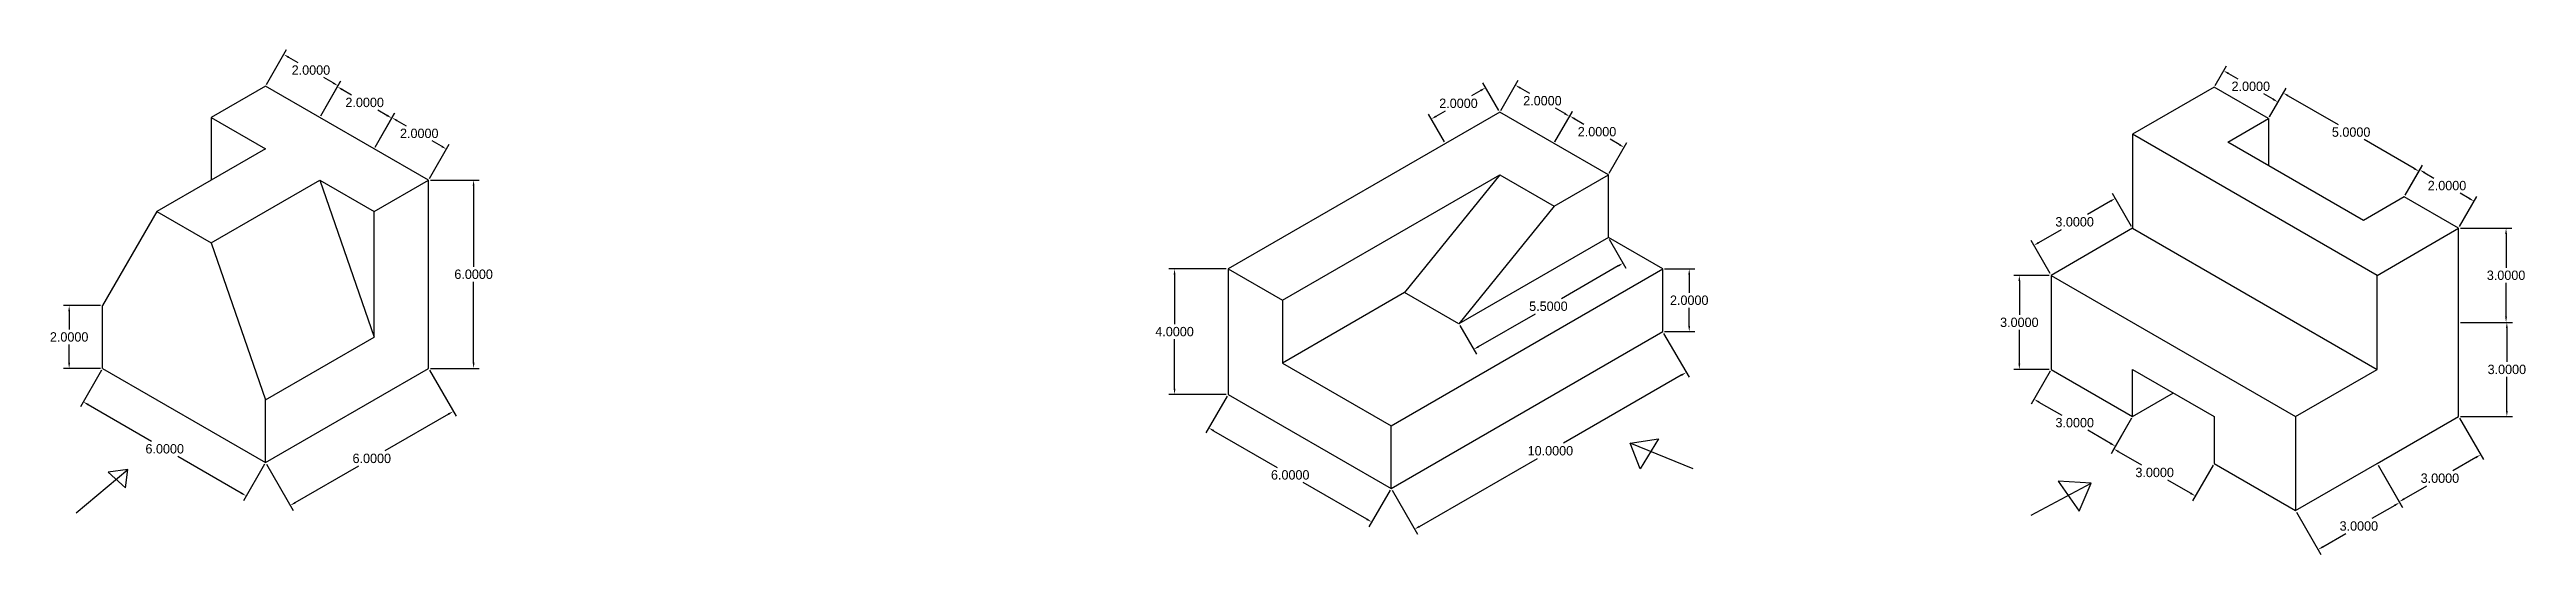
# Model space of a CAD drawing. Header units: inches. Extents: x 42.3 to 121.3, y 19.5 to 35.6.
import ezdxf

# ---------------------------------------------------------------- set-up
doc = ezdxf.new("R2010")
doc.units = ezdxf.units.IN
doc.header["$MEASUREMENT"] = 0
doc.dimstyles.get("Standard").update_dxf_attribs({"dimtxt": 0.18, "dimasz": 0.18, "dimexe": 0.18, "dimexo": 0.0625, "dimgap": 0.09, "dimtad": 0, "dimtih": 1, "dimtoh": 1, "dimdec": 4, "dimzin": 0, "dimdsep": 46, "dimtxsty": 'Standard', "dimcen": 0.09, "dimadec": 0, "dimazin": 0, "dimtfac": 1, "dimtdec": 4, "dimtofl": 0, "dimtmove": 0, "dimatfit": 3, "dimfxl": 0, "dimtolj": 1, "dimtzin": 0, "dimarcsym": 0})

msp = doc.modelspace()

# ---------------------------------------------------------------- blocks, each defined once
blk = doc.blocks.new('*D1')
at = {"color": 0, "lineweight": -2}
for p, q in [((43.924, 27.46), (42.743, 27.46)), ((42.923, 27.28), (42.923, 26.7)), ((42.923, 25.64), (42.923, 26.22)), ((43.924, 25.46), (42.743, 25.46))]:
    blk.add_line(p, q, dxfattribs=at)
at = {"color": 0}
for points in [[(42.893, 27.28), (42.953, 27.28), (42.923, 27.46)], [(42.893, 25.64), (42.953, 25.64), (42.923, 25.46)]]:
    blk.add_solid(points, dxfattribs=at)
at = {"layer": 'Defpoints', "color": 0}
for p in [(43.987, 27.46), (42.923, 25.46), (43.987, 25.46)]:
    blk.add_point(p, dxfattribs=at)
at = {"color": 0, "insert": (42.923, 26.46), "char_height": 0.3, "attachment_point": 5}
blk.add_mtext('\\A1;2.0000', dxfattribs=at)
blk = doc.blocks.new('*D2')
at = {"color": 0, "lineweight": -2}
for p, q in [((43.956, 25.406), (43.282, 24.239)), ((43.528, 24.305), (45.554, 23.135)), ((48.412, 21.485), (46.386, 22.655)), ((49.152, 22.406), (48.478, 21.239))]:
    blk.add_line(p, q, dxfattribs=at)
at = {"color": 0}
for points in [[(43.543, 24.331), (43.513, 24.279), (43.372, 24.395)], [(48.427, 21.511), (48.397, 21.459), (48.568, 21.395)]]:
    blk.add_solid(points, dxfattribs=at)
at = {"layer": 'Defpoints', "color": 0}
for p in [(43.987, 25.46), (49.183, 22.46), (48.568, 21.395)]:
    blk.add_point(p, dxfattribs=at)
at = {"color": 0, "insert": (45.97, 22.895), "char_height": 0.3, "attachment_point": 5}
blk.add_mtext('\\A1;6.0000', dxfattribs=at)
blk = doc.blocks.new('*D3')
at = {"color": 0, "lineweight": -2}
for p, q in [((54.41, 25.406), (55.26, 23.934)), ((55.014, 24), (52.988, 22.83)), ((49.214, 22.406), (50.064, 20.934)), ((50.13, 21.18), (52.156, 22.35))]:
    blk.add_line(p, q, dxfattribs=at)
at = {"color": 0}
for points in [[(54.999, 24.026), (55.029, 23.974), (55.17, 24.09)], [(50.115, 21.206), (50.145, 21.154), (49.974, 21.09)]]:
    blk.add_solid(points, dxfattribs=at)
at = {"layer": 'Defpoints', "color": 0}
for p in [(54.379, 25.46), (55.17, 24.09), (49.183, 22.46)]:
    blk.add_point(p, dxfattribs=at)
at = {"color": 0, "insert": (52.572, 22.59), "char_height": 0.3, "attachment_point": 5}
blk.add_mtext('\\A1;6.0000', dxfattribs=at)
blk = doc.blocks.new('*D4')
at = {"color": 0, "lineweight": -2}
for p, q in [((54.442, 31.46), (55.998, 31.46)), ((55.818, 31.28), (55.818, 28.7)), ((55.818, 25.64), (55.818, 28.22)), ((54.442, 25.46), (55.998, 25.46))]:
    blk.add_line(p, q, dxfattribs=at)
at = {"color": 0}
for points in [[(55.788, 31.28), (55.848, 31.28), (55.818, 31.46)], [(55.788, 25.64), (55.848, 25.64), (55.818, 25.46)]]:
    blk.add_solid(points, dxfattribs=at)
at = {"layer": 'Defpoints', "color": 0}
for p in [(54.379, 31.46), (54.379, 25.46), (55.818, 25.46)]:
    blk.add_point(p, dxfattribs=at)
at = {"color": 0, "insert": (55.818, 28.46), "char_height": 0.3, "attachment_point": 5}
blk.add_mtext('\\A1;6.0000', dxfattribs=at)
blk = doc.blocks.new('*D5')
at = {"color": 0, "lineweight": -2}
for p, q in [((52.678, 32.514), (53.309, 33.606)), ((53.375, 33.36), (53.669, 33.19)), ((54.41, 31.514), (55.041, 32.606)), ((54.795, 32.54), (54.5, 32.71))]:
    blk.add_line(p, q, dxfattribs=at)
at = {"color": 0}
for points in [[(53.39, 33.386), (53.36, 33.334), (53.219, 33.45)], [(54.81, 32.566), (54.78, 32.514), (54.951, 32.45)]]:
    blk.add_solid(points, dxfattribs=at)
at = {"layer": 'Defpoints', "color": 0}
for p in [(53.219, 33.45), (52.647, 32.46), (54.379, 31.46)]:
    blk.add_point(p, dxfattribs=at)
at = {"color": 0, "insert": (54.085, 32.95), "char_height": 0.3, "attachment_point": 5}
blk.add_mtext('\\A1;2.0000', dxfattribs=at)
blk = doc.blocks.new('*D6')
at = {"color": 0, "lineweight": -2}
for p, q in [((50.946, 33.514), (51.568, 34.592)), ((51.634, 34.346), (51.929, 34.176)), ((52.678, 32.514), (53.3, 33.592)), ((53.055, 33.526), (52.76, 33.696))]:
    blk.add_line(p, q, dxfattribs=at)
at = {"color": 0}
for points in [[(51.649, 34.372), (51.619, 34.32), (51.478, 34.436)], [(53.07, 33.552), (53.04, 33.5), (53.21, 33.436)]]:
    blk.add_solid(points, dxfattribs=at)
at = {"layer": 'Defpoints', "color": 0}
for p in [(51.478, 34.436), (50.915, 33.46), (52.647, 32.46)]:
    blk.add_point(p, dxfattribs=at)
at = {"color": 0, "insert": (52.344, 33.936), "char_height": 0.3, "attachment_point": 5}
blk.add_mtext('\\A1;2.0000', dxfattribs=at)
blk = doc.blocks.new('*D7')
at = {"color": 0, "lineweight": -2}
for p, q in [((49.214, 34.514), (49.855, 35.624)), ((49.921, 35.378), (50.215, 35.208)), ((50.946, 33.514), (51.587, 34.624)), ((51.341, 34.558), (51.047, 34.728))]:
    blk.add_line(p, q, dxfattribs=at)
at = {"color": 0}
for points in [[(49.936, 35.404), (49.906, 35.352), (49.765, 35.468)], [(51.356, 34.584), (51.326, 34.532), (51.497, 34.468)]]:
    blk.add_solid(points, dxfattribs=at)
at = {"layer": 'Defpoints', "color": 0}
for p in [(49.765, 35.468), (49.183, 34.46), (50.915, 33.46)]:
    blk.add_point(p, dxfattribs=at)
at = {"color": 0, "insert": (50.631, 34.968), "char_height": 0.3, "attachment_point": 5}
blk.add_mtext('\\A1;2.0000', dxfattribs=at)
blk = doc.blocks.new('*D8')
at = {"color": 0, "lineweight": -2}
for p, q in [((79.809, 28.631), (77.986, 28.631)), ((78.166, 28.451), (78.166, 26.871)), ((78.166, 24.811), (78.166, 26.391)), ((79.809, 24.631), (77.986, 24.631))]:
    blk.add_line(p, q, dxfattribs=at)
at = {"color": 0}
for points in [[(78.136, 28.451), (78.196, 28.451), (78.166, 28.631)], [(78.136, 24.811), (78.196, 24.811), (78.166, 24.631)]]:
    blk.add_solid(points, dxfattribs=at)
at = {"layer": 'Defpoints', "color": 0}
for p in [(79.871, 28.631), (78.166, 24.631), (79.871, 24.631)]:
    blk.add_point(p, dxfattribs=at)
at = {"color": 0, "insert": (78.166, 26.631), "char_height": 0.3, "attachment_point": 5}
blk.add_mtext('\\A1;4.0000', dxfattribs=at)
blk = doc.blocks.new('*D9')
at = {"color": 0, "lineweight": -2}
for p, q in [((79.84, 24.577), (79.165, 23.407)), ((79.41, 23.473), (81.437, 22.303)), ((84.295, 20.653), (82.268, 21.823)), ((85.036, 21.577), (84.361, 20.407))]:
    blk.add_line(p, q, dxfattribs=at)
at = {"color": 0}
for points in [[(79.425, 23.499), (79.395, 23.447), (79.255, 23.563)], [(84.31, 20.679), (84.28, 20.627), (84.451, 20.563)]]:
    blk.add_solid(points, dxfattribs=at)
at = {"layer": 'Defpoints', "color": 0}
for p in [(79.871, 24.631), (85.067, 21.631), (84.451, 20.563)]:
    blk.add_point(p, dxfattribs=at)
at = {"color": 0, "insert": (81.853, 22.063), "char_height": 0.3, "attachment_point": 5}
blk.add_mtext('\\A1;6.0000', dxfattribs=at)
blk = doc.blocks.new('*D10')
at = {"color": 0, "lineweight": -2}
for p, q in [((93.759, 26.577), (94.568, 25.176)), ((94.322, 25.242), (90.563, 23.072)), ((85.973, 20.422), (89.732, 22.592)), ((85.099, 21.577), (85.908, 20.176))]:
    blk.add_line(p, q, dxfattribs=at)
at = {"color": 0}
for points in [[(94.307, 25.268), (94.337, 25.216), (94.478, 25.332)], [(85.958, 20.448), (85.988, 20.396), (85.818, 20.332)]]:
    blk.add_solid(points, dxfattribs=at)
at = {"layer": 'Defpoints', "color": 0}
for p in [(93.728, 26.631), (94.478, 25.332), (85.067, 21.631)]:
    blk.add_point(p, dxfattribs=at)
at = {"color": 0, "insert": (90.148, 22.832), "char_height": 0.3, "attachment_point": 5}
blk.add_mtext('\\A1;10.0000', dxfattribs=at)
blk = doc.blocks.new('*D11')
at = {"color": 0, "lineweight": -2}
for p, q in [((93.79, 28.631), (94.754, 28.631)), ((94.574, 28.451), (94.574, 27.871)), ((94.574, 26.811), (94.574, 27.391)), ((93.79, 26.631), (94.754, 26.631))]:
    blk.add_line(p, q, dxfattribs=at)
at = {"color": 0}
for points in [[(94.544, 28.451), (94.604, 28.451), (94.574, 28.631)], [(94.544, 26.811), (94.604, 26.811), (94.574, 26.631)]]:
    blk.add_solid(points, dxfattribs=at)
at = {"layer": 'Defpoints', "color": 0}
for p in [(93.728, 28.631), (93.728, 26.631), (94.574, 26.631)]:
    blk.add_point(p, dxfattribs=at)
at = {"color": 0, "insert": (94.574, 27.631), "char_height": 0.3, "attachment_point": 5}
blk.add_mtext('\\A1;2.0000', dxfattribs=at)
blk = doc.blocks.new('*D12')
at = {"color": 0, "lineweight": -2}
for p, q in [((92.027, 29.577), (92.557, 28.659)), ((92.311, 28.725), (90.501, 27.68)), ((87.86, 26.155), (89.67, 27.2)), ((87.264, 26.827), (87.794, 25.909))]:
    blk.add_line(p, q, dxfattribs=at)
at = {"color": 0}
for points in [[(92.296, 28.751), (92.326, 28.699), (92.467, 28.815)], [(87.845, 26.181), (87.875, 26.129), (87.704, 26.065)]]:
    blk.add_solid(points, dxfattribs=at)
at = {"layer": 'Defpoints', "color": 0}
for p in [(91.996, 29.631), (87.233, 26.881), (87.704, 26.065)]:
    blk.add_point(p, dxfattribs=at)
at = {"color": 0, "insert": (90.085, 27.44), "char_height": 0.3, "attachment_point": 5}
blk.add_mtext('\\A1;5.5000', dxfattribs=at)
blk = doc.blocks.new('*D13')
at = {"color": 0, "lineweight": -2}
for p, q in [((90.295, 32.685), (90.858, 33.66)), ((90.923, 33.414), (91.218, 33.244)), ((92.027, 31.685), (92.59, 32.66)), ((92.344, 32.594), (92.049, 32.764))]:
    blk.add_line(p, q, dxfattribs=at)
at = {"color": 0}
for points in [[(90.938, 33.44), (90.908, 33.388), (90.768, 33.504)], [(92.359, 32.62), (92.329, 32.568), (92.5, 32.504)]]:
    blk.add_solid(points, dxfattribs=at)
at = {"layer": 'Defpoints', "color": 0}
for p in [(90.768, 33.504), (90.264, 32.631), (91.996, 31.631)]:
    blk.add_point(p, dxfattribs=at)
at = {"color": 0, "insert": (91.634, 33.004), "char_height": 0.3, "attachment_point": 5}
blk.add_mtext('\\A1;2.0000', dxfattribs=at)
blk = doc.blocks.new('*D14')
at = {"color": 0, "lineweight": -2}
for p, q in [((88.563, 33.685), (89.118, 34.647)), ((89.184, 34.401), (89.478, 34.231)), ((90.295, 32.685), (90.85, 33.647)), ((90.604, 33.581), (90.31, 33.751))]:
    blk.add_line(p, q, dxfattribs=at)
at = {"color": 0}
for points in [[(89.199, 34.427), (89.169, 34.375), (89.028, 34.491)], [(90.619, 33.607), (90.589, 33.555), (90.76, 33.491)]]:
    blk.add_solid(points, dxfattribs=at)
at = {"layer": 'Defpoints', "color": 0}
for p in [(89.028, 34.491), (88.532, 33.631), (90.264, 32.631)]:
    blk.add_point(p, dxfattribs=at)
at = {"color": 0, "insert": (89.894, 33.991), "char_height": 0.3, "attachment_point": 5}
blk.add_mtext('\\A1;2.0000', dxfattribs=at)
blk = doc.blocks.new('*D15')
at = {"color": 0, "lineweight": -2}
for p, q in [((87.927, 34.318), (87.633, 34.148)), ((88.5, 33.685), (87.993, 34.564)), ((86.768, 32.685), (86.261, 33.564)), ((86.507, 33.498), (86.801, 33.668))]:
    blk.add_line(p, q, dxfattribs=at)
at = {"color": 0}
for points in [[(87.912, 34.344), (87.942, 34.292), (88.083, 34.408)], [(86.492, 33.524), (86.522, 33.472), (86.351, 33.408)]]:
    blk.add_solid(points, dxfattribs=at)
at = {"layer": 'Defpoints', "color": 0}
for p in [(86.351, 33.408), (88.532, 33.631), (86.8, 32.631)]:
    blk.add_point(p, dxfattribs=at)
at = {"color": 0, "insert": (87.217, 33.908), "char_height": 0.3, "attachment_point": 5}
blk.add_mtext('\\A1;2.0000', dxfattribs=at)
blk = doc.blocks.new('*D16')
at = {"color": 0, "lineweight": -2}
for p, q in [((108.68, 29.98), (108.07, 31.036)), ((108.005, 30.79), (107.277, 30.37)), ((106.082, 28.48), (105.472, 29.536)), ((105.718, 29.47), (106.446, 29.89))]:
    blk.add_line(p, q, dxfattribs=at)
at = {"color": 0}
for points in [[(107.99, 30.816), (108.02, 30.764), (108.16, 30.88)], [(105.703, 29.496), (105.733, 29.444), (105.562, 29.38)]]:
    blk.add_solid(points, dxfattribs=at)
at = {"layer": 'Defpoints', "color": 0}
for p in [(105.562, 29.38), (108.711, 29.926), (106.113, 28.426)]:
    blk.add_point(p, dxfattribs=at)
at = {"color": 0, "insert": (106.861, 30.13), "char_height": 0.3, "attachment_point": 5}
blk.add_mtext('\\A1;3.0000', dxfattribs=at)
blk = doc.blocks.new('*D17')
at = {"color": 0, "lineweight": -2}
for p, q in [((106.051, 28.426), (104.919, 28.426)), ((105.099, 28.246), (105.099, 27.166)), ((105.099, 25.606), (105.099, 26.686)), ((106.051, 25.426), (104.919, 25.426))]:
    blk.add_line(p, q, dxfattribs=at)
at = {"color": 0}
for points in [[(105.069, 28.246), (105.129, 28.246), (105.099, 28.426)], [(105.069, 25.606), (105.129, 25.606), (105.099, 25.426)]]:
    blk.add_solid(points, dxfattribs=at)
at = {"layer": 'Defpoints', "color": 0}
for p in [(106.113, 28.426), (105.099, 25.426), (106.113, 25.426)]:
    blk.add_point(p, dxfattribs=at)
at = {"color": 0, "insert": (105.099, 26.926), "char_height": 0.3, "attachment_point": 5}
blk.add_mtext('\\A1;3.0000', dxfattribs=at)
blk = doc.blocks.new('*D18')
at = {"color": 0, "lineweight": -2}
for p, q in [((106.082, 25.372), (105.476, 24.322)), ((105.722, 24.388), (106.449, 23.968)), ((108.68, 23.872), (108.074, 22.822)), ((108.008, 23.068), (107.28, 23.488))]:
    blk.add_line(p, q, dxfattribs=at)
at = {"color": 0}
for points in [[(105.737, 24.414), (105.707, 24.362), (105.566, 24.478)], [(108.023, 23.094), (107.993, 23.042), (108.164, 22.978)]]:
    blk.add_solid(points, dxfattribs=at)
at = {"layer": 'Defpoints', "color": 0}
for p in [(106.113, 25.426), (108.711, 23.926), (108.164, 22.978)]:
    blk.add_point(p, dxfattribs=at)
at = {"color": 0, "insert": (106.865, 23.728), "char_height": 0.3, "attachment_point": 5}
blk.add_mtext('\\A1;3.0000', dxfattribs=at)
blk = doc.blocks.new('*D19')
at = {"color": 0, "lineweight": -2}
for p, q in [((108.68, 23.872), (108.024, 22.735)), ((108.27, 22.801), (108.997, 22.381)), ((111.278, 22.372), (110.622, 21.235)), ((110.556, 21.481), (109.829, 21.901))]:
    blk.add_line(p, q, dxfattribs=at)
at = {"color": 0}
for points in [[(108.285, 22.827), (108.255, 22.775), (108.114, 22.891)], [(110.571, 21.507), (110.541, 21.455), (110.712, 21.391)]]:
    blk.add_solid(points, dxfattribs=at)
at = {"layer": 'Defpoints', "color": 0}
for p in [(108.711, 23.926), (111.309, 22.426), (110.712, 21.391)]:
    blk.add_point(p, dxfattribs=at)
at = {"color": 0, "insert": (109.413, 22.141), "char_height": 0.3, "attachment_point": 5}
blk.add_mtext('\\A1;3.0000', dxfattribs=at)
blk = doc.blocks.new('*D20')
at = {"color": 0, "lineweight": -2}
for p, q in [((111.341, 34.48), (111.702, 35.106)), ((111.768, 34.86), (112.062, 34.69)), ((113.188, 34.04), (112.894, 34.21)), ((113.073, 33.48), (113.434, 34.106))]:
    blk.add_line(p, q, dxfattribs=at)
at = {"color": 0}
for points in [[(111.783, 34.886), (111.753, 34.834), (111.612, 34.95)], [(113.203, 34.066), (113.173, 34.014), (113.344, 33.95)]]:
    blk.add_solid(points, dxfattribs=at)
at = {"layer": 'Defpoints', "color": 0}
for p in [(111.309, 34.426), (113.041, 33.426), (113.344, 33.95)]:
    blk.add_point(p, dxfattribs=at)
at = {"color": 0, "insert": (112.478, 34.45), "char_height": 0.3, "attachment_point": 5}
blk.add_mtext('\\A1;2.0000', dxfattribs=at)
blk = doc.blocks.new('*D21')
at = {"color": 0, "lineweight": -2}
for p, q in [((113.073, 33.48), (113.602, 34.397)), ((113.668, 34.151), (115.261, 33.231)), ((117.686, 31.831), (116.093, 32.751)), ((117.403, 30.98), (117.932, 31.897))]:
    blk.add_line(p, q, dxfattribs=at)
at = {"color": 0}
for points in [[(113.683, 34.177), (113.653, 34.125), (113.512, 34.241)], [(117.701, 31.857), (117.671, 31.805), (117.842, 31.741)]]:
    blk.add_solid(points, dxfattribs=at)
at = {"layer": 'Defpoints', "color": 0}
for p in [(113.041, 33.426), (117.842, 31.741), (117.372, 30.926)]:
    blk.add_point(p, dxfattribs=at)
at = {"color": 0, "insert": (115.677, 32.991), "char_height": 0.3, "attachment_point": 5}
blk.add_mtext('\\A1;5.0000', dxfattribs=at)
blk = doc.blocks.new('*D22')
at = {"color": 0, "lineweight": -2}
for p, q in [((117.403, 30.98), (117.958, 31.941)), ((118.024, 31.696), (118.318, 31.526)), ((119.135, 29.98), (119.69, 30.941)), ((119.444, 30.876), (119.15, 31.046))]:
    blk.add_line(p, q, dxfattribs=at)
at = {"color": 0}
for points in [[(118.039, 31.722), (118.009, 31.67), (117.868, 31.786)], [(119.459, 30.902), (119.429, 30.85), (119.6, 30.786)]]:
    blk.add_solid(points, dxfattribs=at)
at = {"layer": 'Defpoints', "color": 0}
for p in [(117.372, 30.926), (119.6, 30.786), (119.104, 29.926)]:
    blk.add_point(p, dxfattribs=at)
at = {"color": 0, "insert": (118.734, 31.286), "char_height": 0.3, "attachment_point": 5}
blk.add_mtext('\\A1;2.0000', dxfattribs=at)
blk = doc.blocks.new('*D23')
at = {"color": 0, "lineweight": -2}
for p, q in [((119.166, 29.926), (120.797, 29.926)), ((120.617, 29.746), (120.617, 28.666)), ((120.617, 27.106), (120.617, 28.186)), ((119.166, 26.926), (120.797, 26.926))]:
    blk.add_line(p, q, dxfattribs=at)
at = {"color": 0}
for points in [[(120.587, 29.746), (120.647, 29.746), (120.617, 29.926)], [(120.587, 27.106), (120.647, 27.106), (120.617, 26.926)]]:
    blk.add_solid(points, dxfattribs=at)
at = {"layer": 'Defpoints', "color": 0}
for p in [(119.104, 29.926), (119.104, 26.926), (120.617, 26.926)]:
    blk.add_point(p, dxfattribs=at)
at = {"color": 0, "insert": (120.617, 28.426), "char_height": 0.3, "attachment_point": 5}
blk.add_mtext('\\A1;3.0000', dxfattribs=at)
blk = doc.blocks.new('*D24')
at = {"color": 0, "lineweight": -2}
for p, q in [((119.166, 26.926), (120.822, 26.926)), ((120.642, 26.746), (120.642, 25.666)), ((120.642, 24.106), (120.642, 25.186)), ((119.166, 23.926), (120.822, 23.926))]:
    blk.add_line(p, q, dxfattribs=at)
at = {"color": 0}
for points in [[(120.612, 26.746), (120.672, 26.746), (120.642, 26.926)], [(120.612, 24.106), (120.672, 24.106), (120.642, 23.926)]]:
    blk.add_solid(points, dxfattribs=at)
at = {"layer": 'Defpoints', "color": 0}
for p in [(119.104, 26.926), (119.104, 23.926), (120.642, 23.926)]:
    blk.add_point(p, dxfattribs=at)
at = {"color": 0, "insert": (120.642, 25.426), "char_height": 0.3, "attachment_point": 5}
blk.add_mtext('\\A1;3.0000', dxfattribs=at)
blk = doc.blocks.new('*D25')
at = {"color": 0, "lineweight": -2}
for p, q in [((119.135, 23.872), (119.897, 22.552)), ((116.537, 22.372), (117.299, 21.052)), ((119.651, 22.618), (118.924, 22.198)), ((117.365, 21.298), (118.092, 21.718))]:
    blk.add_line(p, q, dxfattribs=at)
at = {"color": 0}
for points in [[(119.636, 22.644), (119.666, 22.592), (119.807, 22.708)], [(117.35, 21.324), (117.38, 21.272), (117.209, 21.208)]]:
    blk.add_solid(points, dxfattribs=at)
at = {"layer": 'Defpoints', "color": 0}
for p in [(119.104, 23.926), (116.506, 22.426), (117.209, 21.208)]:
    blk.add_point(p, dxfattribs=at)
at = {"color": 0, "insert": (118.508, 21.958), "char_height": 0.3, "attachment_point": 5}
blk.add_mtext('\\A1;3.0000', dxfattribs=at)
blk = doc.blocks.new('*D26')
at = {"color": 0, "lineweight": -2}
for p, q in [((116.537, 22.372), (117.312, 21.029)), ((113.939, 20.872), (114.714, 19.529)), ((117.067, 21.094), (116.339, 20.674)), ((114.78, 19.774), (115.508, 20.194))]:
    blk.add_line(p, q, dxfattribs=at)
at = {"color": 0}
for points in [[(117.052, 21.12), (117.082, 21.068), (117.222, 21.184)], [(114.765, 19.8), (114.795, 19.748), (114.624, 19.684)]]:
    blk.add_solid(points, dxfattribs=at)
at = {"layer": 'Defpoints', "color": 0}
for p in [(116.506, 22.426), (113.907, 20.926), (114.624, 19.684)]:
    blk.add_point(p, dxfattribs=at)
at = {"color": 0, "insert": (115.923, 20.434), "char_height": 0.3, "attachment_point": 5}
blk.add_mtext('\\A1;3.0000', dxfattribs=at)

# ---------------------------------------------------------------- dimensions: what is measured, and where the dimension line sits
for p1, p2, distance, picture, middle in [((50.91501, 33.45976), (49.18296, 34.45976), -1.16415, '*D7', (50.63106, 34.96794)), ((111.30942, 34.42607), (113.04147, 33.42607), 0.6051, '*D20', (112.478, 34.4501)), ((52.64706, 32.45976), (50.91501, 33.45976), -1.12686, '*D6', (52.34446, 33.93565)), ((88.53157, 33.63119), (86.79952, 32.63119), -0.89714, '*D15', (87.21698, 33.90813)), ((90.26362, 32.63119), (88.53157, 33.63119), -0.99305, '*D14', (89.89412, 33.9912)), ((113.04147, 33.42607), (117.3716, 30.92607), 0.94119, '*D21', (115.67713, 32.99116)), ((54.37911, 31.45976), (52.64706, 32.45976), -1.14336, '*D5', (54.08476, 32.94994)), ((91.99567, 31.63119), (90.26362, 32.63119), -1.00795, '*D13', (91.63362, 33.0041)), ((117.3716, 30.92607), (119.10365, 29.92607), 0.9925, '*D22', (118.73387, 31.2856)), ((54.37911, 31.45976), (54.37911, 25.45976), 1.43873, '*D4', (55.81783, 28.45976)), ((108.71134, 29.92607), (106.11327, 28.42607), -1.10188, '*D16', (106.86137, 30.13032)), ((91.99567, 29.63119), (87.23253, 26.88119), 0.94261, '*D12', (90.08541, 27.43987)), ((119.10365, 29.92607), (119.10365, 26.92607), 1.5135, '*D23', (120.61715, 28.42607)), ((79.87132, 28.63119), (79.87132, 24.63119), -1.70523, '*D8', (78.16609, 26.63119)), ((93.72773, 28.63119), (93.72773, 26.63119), 0.8466, '*D11', (94.57432, 27.63119)), ((106.11327, 28.42607), (106.11327, 25.42607), -1.01396, '*D17', (105.09931, 26.92607)), ((43.9868, 27.45976), (43.9868, 25.45976), -1.06409, '*D1', (42.92272, 26.45976)), ((119.10365, 26.92607), (119.10365, 23.92607), 1.53881, '*D24', (120.64246, 25.42607)), ((85.06747, 21.63119), (93.72773, 26.63119), -1.5002, '*D10', (90.1477, 22.83198)), ((43.9868, 25.45976), (49.18296, 22.45976), -1.22985, '*D2', (45.96995, 22.89468)), ((49.18296, 22.45976), (54.37911, 25.45976), -1.5819, '*D3', (52.57198, 22.5898)), ((106.11327, 25.42607), (108.71134, 23.92607), -1.09523, '*D18', (106.86469, 23.72757)), ((79.87132, 24.63119), (85.06747, 21.63119), -1.23346, '*D9', (81.85266, 22.06298)), ((108.71134, 23.92607), (111.30942, 22.42607), -1.19496, '*D19', (109.4129, 22.1412)), ((119.10365, 23.92607), (116.50557, 22.42607), 1.40684, '*D25', (118.50803, 21.95771)), ((116.50557, 22.42607), (113.9075, 20.92607), 1.43372, '*D26', (115.92339, 20.43443))]:
    dim = msp.add_aligned_dim(p1=p1, p2=p2, distance=distance, dimstyle='Standard', override={"dimtxt": 0.3})
    dim.commit()
    dim.dimension.update_dxf_attribs({"geometry": picture, "text_midpoint": middle})

# ---------------------------------------------------------------- linework, layer by layer
for p, q in [((49.18296, 34.45976), (47.45091, 33.45976)), ((50.91501, 33.45976), (49.18296, 34.45976)), ((111.30942, 34.42607), (108.71134, 32.92607)), ((113.04147, 33.42607), (111.30942, 34.42607)), ((47.45091, 33.45976), (49.18296, 32.45976)), ((47.45091, 33.45976), (47.45091, 31.45976)), ((52.64706, 32.45976), (50.91501, 33.45976)), ((88.53157, 33.63119), (86.79952, 32.63119)), ((90.26362, 32.63119), (88.53157, 33.63119)), ((111.74243, 32.67607), (113.04147, 33.42607)), ((113.04147, 33.42607), (113.04147, 31.92607)), ((49.18296, 32.45976), (45.71885, 30.45976)), ((54.37911, 31.45976), (52.64706, 32.45976)), ((86.79952, 32.63119), (79.87132, 28.63119)), ((91.99567, 31.63119), (90.26362, 32.63119)), ((108.71134, 32.92607), (108.71134, 29.92607)), ((116.50557, 28.42607), (108.71134, 32.92607)), ((116.07256, 30.17607), (111.74243, 32.67607)), ((81.60337, 27.63119), (88.53157, 31.63119)), ((88.53157, 31.63119), (85.50048, 27.88119)), ((88.53157, 31.63119), (90.26362, 30.63119)), ((90.26362, 30.63119), (91.99567, 31.63119)), ((91.99567, 29.63119), (91.99567, 31.63119)), ((47.45091, 29.45976), (50.91501, 31.45976)), ((50.91501, 31.45976), (52.64706, 30.45976)), ((50.91501, 31.45976), (52.64706, 26.45976)), ((52.64706, 30.45976), (54.37911, 31.45976)), ((54.37911, 25.45976), (54.37911, 31.45976)), ((117.3716, 30.92607), (116.07256, 30.17607)), ((119.10365, 29.92607), (117.3716, 30.92607)), ((45.71885, 30.45976), (43.9868, 27.45976)), ((45.71885, 30.45976), (47.45091, 29.45976)), ((52.64706, 26.45976), (52.64706, 30.45976)), ((90.26362, 30.63119), (87.23253, 26.88119)), ((47.45091, 29.45976), (49.18296, 24.45976)), ((91.99567, 29.63119), (87.23253, 26.88119)), ((93.72773, 28.63119), (91.99567, 29.63119)), ((108.71134, 29.92607), (106.11327, 28.42607)), ((108.71134, 29.92607), (116.50557, 25.42607)), ((116.50557, 28.42607), (119.10365, 29.92607)), ((119.10365, 26.92607), (119.10365, 29.92607)), ((79.87132, 28.63119), (81.60337, 27.63119)), ((79.87132, 28.63119), (79.87132, 24.63119)), ((85.06747, 23.63119), (93.72773, 28.63119)), ((93.72773, 26.63119), (93.72773, 28.63119)), ((85.50048, 27.88119), (81.60337, 25.63119)), ((87.23253, 26.88119), (85.50048, 27.88119)), ((106.11327, 28.42607), (106.11327, 25.42607)), ((106.11327, 28.42607), (113.9075, 23.92607)), ((116.50557, 25.42607), (116.50557, 28.42607)), ((43.9868, 25.45976), (43.9868, 27.45976)), ((81.60337, 27.63119), (81.60337, 25.63119)), ((119.10365, 23.92607), (119.10365, 26.92607)), ((49.18296, 24.45976), (52.64706, 26.45976)), ((85.06747, 21.63119), (93.72773, 26.63119)), ((43.9868, 25.45976), (49.18296, 22.45976)), ((49.18296, 22.45976), (54.37911, 25.45976)), ((81.60337, 25.63119), (85.06747, 23.63119)), ((106.11327, 25.42607), (108.71134, 23.92607)), ((108.71134, 23.92607), (108.71134, 25.42607)), ((108.71134, 25.42607), (111.30942, 23.92607)), ((113.9075, 23.92607), (116.50557, 25.42607)), ((79.87132, 24.63119), (85.06747, 21.63119)), ((108.71134, 23.92607), (110.01038, 24.67607)), ((49.18296, 22.45976), (49.18296, 24.45976)), ((111.30942, 23.92607), (111.30942, 22.42607)), ((113.9075, 23.92607), (113.9075, 20.92607)), ((116.50557, 22.42607), (119.10365, 23.92607)), ((85.06747, 21.63119), (85.06747, 23.63119)), ((92.69539, 23.07312), (93.59652, 23.21829)), ((94.70114, 22.26019), (92.69539, 23.07312)), ((93.01515, 22.26019), (92.69539, 23.07312)), ((93.59652, 23.21829), (93.01515, 22.26019)), ((43.1474, 20.8526), (44.79811, 22.23483)), ((44.79811, 22.23483), (44.1645, 22.15156)), ((44.1645, 22.15156), (44.71474, 21.65196)), ((44.71474, 21.65196), (44.79811, 22.23483)), ((111.30942, 22.42607), (113.9075, 20.92607)), ((113.9075, 20.92607), (116.50557, 22.42607)), ((105.47257, 20.78449), (107.38655, 21.80403)), ((107.38655, 21.80403), (106.33386, 21.86775)), ((106.33386, 21.86775), (107.00375, 20.91193)), ((107.00375, 20.91193), (107.38655, 21.80403))]:
    msp.add_line(p, q)

msp.set_redraw_order([(e.dxf.handle, doc.entitydb.next_handle()) for e in msp.query("TEXT MTEXT ATTDEF DIMENSION ARC_DIMENSION")])  # texts and dimensions are drawn at this point

doc.saveas('drawing.dxf')
